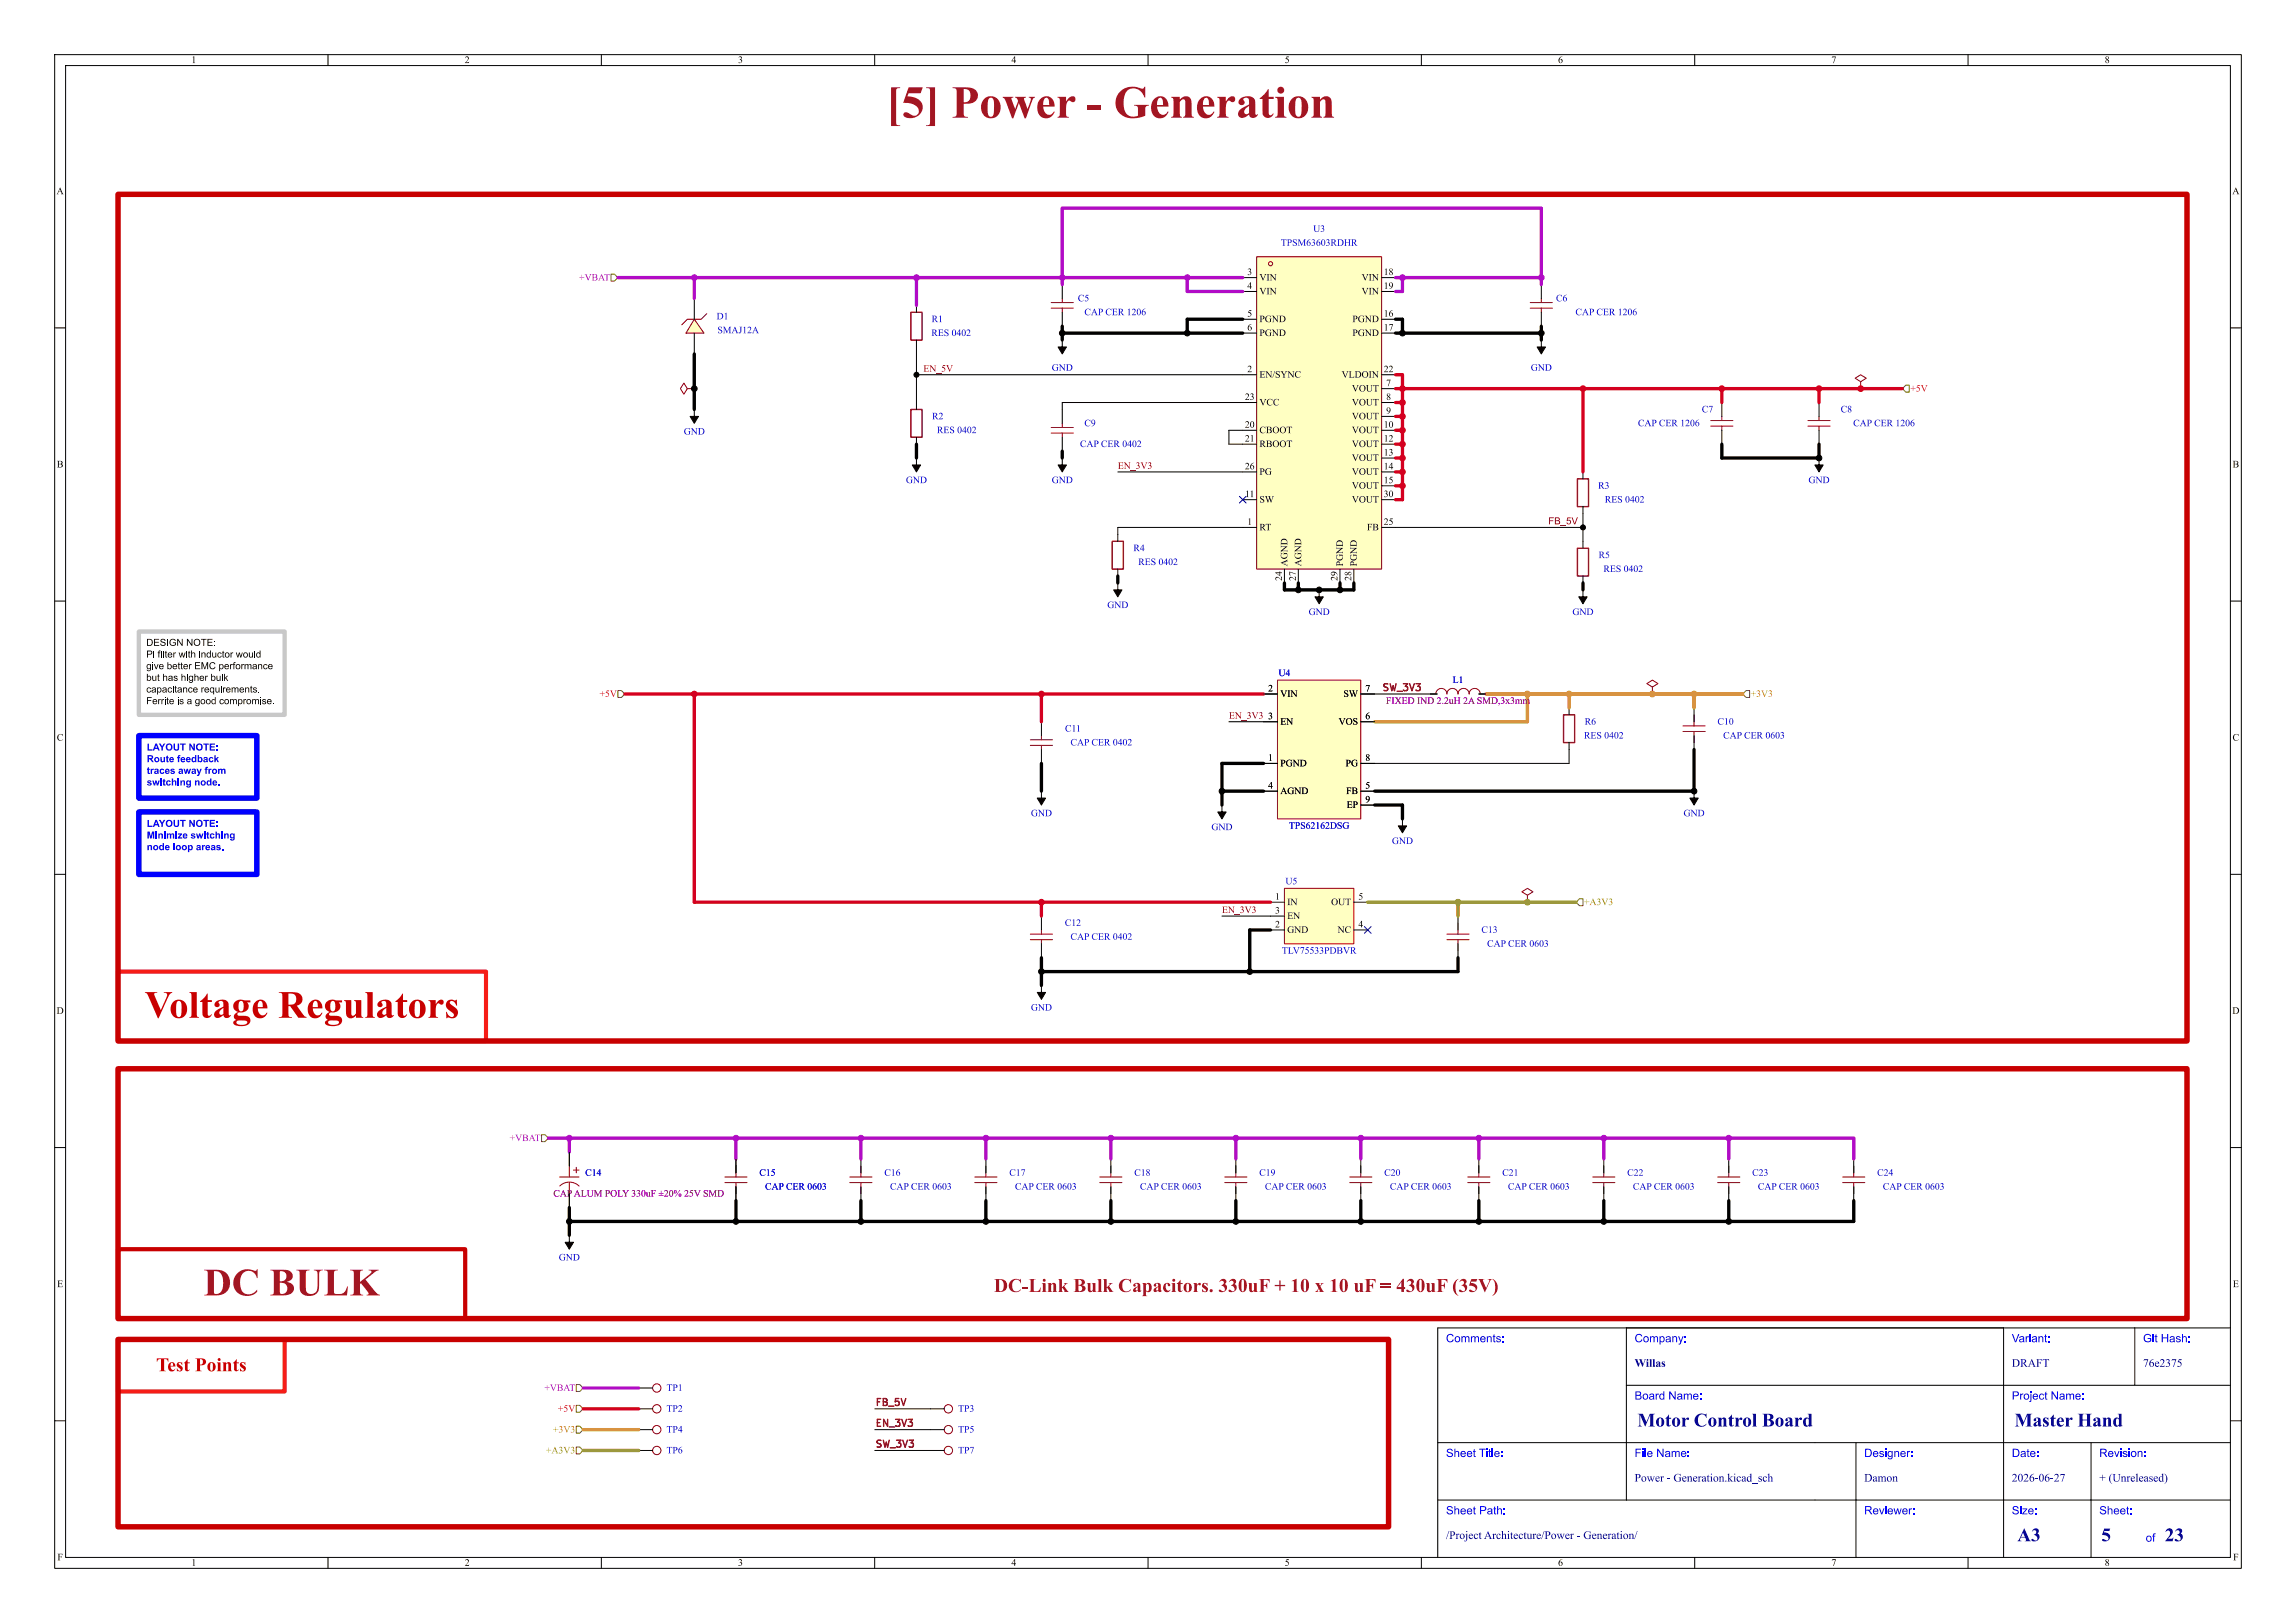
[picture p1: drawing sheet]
<svg xmlns="http://www.w3.org/2000/svg" width="420mm" height="297mm" viewBox="0 0 420 297" stroke-linecap="round" stroke-linejoin="round" font-family="sans-serif">
<defs><g id="words">
<text font-size="8.4" fill="#a21622" x="162.1" y="23.7">[5] Power- Generation</text>
<text font-size="7.1" fill="#c80000" x="26.5" y="188.1">VoltageRegulators</text>
<text font-size="7.1" fill="#a21622" x="37.2" y="238.9">DC BULK</text>
<text font-size="3.5" fill="#a21622" x="181.8" y="236.9">DC-Link BulkCapacitors.330uF+ 10x 10uF= 430uF(35V)</text>
<text font-size="3.5" fill="#c80000" x="28.6" y="251.8">TestPoints</text>
<g font-size="3.5" fill="#00007f">
<text x="299.5" y="261.9">Motor ControlBoard</text>
<text x="368.5" y="261.9">MasterHand</text>
<text x="369" y="282.9">A3</text>
<text x="384.4" y="282.9">5</text>
<text x="396" y="282.9">23</text>
</g>
<g font-size="2.1" fill="#00f">
<text x="264.5" y="246.2">Comments:</text>
<text x="299" y="246.2">Company:</text>
<text x="368" y="246.2">Variant:</text>
<text x="392" y="246.2">Git Hash:</text>
<text x="299" y="256.7">Board Name:</text>
<text x="368" y="256.7">Project Name:</text>
<text x="264.5" y="267.2">Sheet Title:</text>
<text x="299" y="267.2">File Name:</text>
<text x="341" y="267.2">Designer:</text>
<text x="368" y="267.2">Date:</text>
<text x="384" y="267.2">Revision:</text>
<text x="264.5" y="277.7">Sheet Path:</text>
<text x="341" y="277.7">Reviewer:</text>
<text x="368" y="277.7">Size:</text>
<text x="384" y="277.7">Sheet:</text>
<text x="392.5" y="282.7">of</text>
</g>
<g font-size="2.1" fill="#00007f">
<text x="299" y="250.7">Willas</text>
<text x="368" y="250.7">DRAFT</text>
<text x="392" y="250.7">76e2375</text>
<text x="299" y="271.7">Power- Generation.kicad_sch</text>
<text x="341" y="271.7">Damon</text>
<text x="368" y="271.7">2026-06-27</text>
<text x="384" y="271.7">+ (Unreleased)</text>
<text x="264.5" y="282.2">/ProjectArchitecture/Power- Generation/</text>
</g>
<g font-size="1.8">
<text x="35" y="12">1</text>
<text x="85" y="12">2</text>
<text x="135" y="12">3</text>
<text x="185" y="12">4</text>
<text x="235" y="12">5</text>
<text x="285" y="12">6</text>
<text x="335" y="12">7</text>
<text x="385" y="12">8</text>
<text x="10.3" y="36">A</text>
<text x="408.3" y="36">A</text>
<text x="228.2" y="50.5">3</text>
<text x="228.2" y="53.1">4</text>
<text x="230.4" y="51.8">VIN</text>
<text x="249.1" y="51.8">VIN</text>
<text x="253.1" y="50.5">18</text>
<text x="253.1" y="53.1">19</text>
<text x="228.2" y="58.2">5</text>
<text x="230.4" y="54.3">VIN</text>
<text x="230.4" y="59.4">PGND</text>
<text x="247.4" y="59.4">PGND</text>
<text x="249.1" y="54.3">VIN</text>
<text x="253.1" y="58.2">16</text>
<text x="228.2" y="60.7">6</text>
<text x="230.4" y="61.9">PGND</text>
<text x="247.4" y="61.9">PGND</text>
<text x="253.1" y="60.7">17</text>
<text x="228.2" y="68.3">2</text>
<text x="230.4" y="69.6">EN/SYNC</text>
<text x="245.4" y="69.6">VLDOIN</text>
<text x="253.1" y="68.3">22</text>
<text x="253.6" y="70.9">7</text>
<text x="227.7" y="73.4">23</text>
<text x="230.4" y="74.6">VCC</text>
<text x="247.3" y="72.1">VOUT</text>
<text x="247.3" y="74.6">VOUT</text>
<text x="247.3" y="77.2">VOUT</text>
<text x="253.6" y="73.4">8</text>
<text x="253.6" y="75.9">9</text>
<text x="227.7" y="78.5">20</text>
<text x="227.7" y="81">21</text>
<text x="230.4" y="79.7">CBOOT</text>
<text x="230.4" y="82.3">RBOOT</text>
<text x="247.3" y="79.7">VOUT</text>
<text x="247.3" y="82.3">VOUT</text>
<text x="253.1" y="78.5">10</text>
<text x="253.1" y="81">12</text>
<text x="253.1" y="83.6">13</text>
<text x="10.4" y="86">B</text>
<text x="227.7" y="86.1">26</text>
<text x="230.4" y="87.3">PG</text>
<text x="247.3" y="84.8">VOUT</text>
<text x="247.3" y="87.3">VOUT</text>
<text x="247.3" y="89.9">VOUT</text>
<text x="253.1" y="86.1">14</text>
<text x="253.1" y="88.6">15</text>
<text x="408.4" y="86">B</text>
<text x="227.7" y="91.2">11</text>
<text x="230.4" y="92.4">SW</text>
<text x="247.3" y="92.4">VOUT</text>
<text x="253.1" y="91.2">30</text>
<text x="228.2" y="96.3">1</text>
<text x="230.4" y="97.5">RT</text>
<text x="250" y="97.5">FB</text>
<text x="253.1" y="96.3">25</text>
<text x="234.7" y="106.3" transform="rotate(-90 234.7 106.3)">24</text>
<text x="235.9" y="103.6" transform="rotate(-90 235.9 103.6)">AGND</text>
<text x="237.2" y="106.3" transform="rotate(-90 237.2 106.3)">27</text>
<text x="238.5" y="103.6" transform="rotate(-90 238.5 103.6)">AGND</text>
<text x="244.9" y="106.3" transform="rotate(-90 244.9 106.3)">29</text>
<text x="246.1" y="103.6" transform="rotate(-90 246.1 103.6)">PGND</text>
<text x="247.4" y="106.3" transform="rotate(-90 247.4 106.3)">28</text>
<text x="248.6" y="103.6" transform="rotate(-90 248.6 103.6)">PGND</text>
<text x="26.8" y="121">Pi filter with inductor would</text>
<text x="26.8" y="123.2">give better EMC performance</text>
<text x="26.8" y="125.3">but has higher bulk</text>
<text x="26.8" y="127.4">capacitance requirements.</text>
<text x="26.8" y="129.6">Ferrite is a good compromise.</text>
<text x="232" y="126.7">2</text>
<text x="232" y="131.8">3</text>
<text x="234.2" y="128">VIN</text>
<text x="245.7" y="128">SW</text>
<text x="249.7" y="126.7">7</text>
<text x="249.7" y="131.8">6</text>
<text x="10.4" y="136">C</text>
<text x="234.2" y="133.1">EN</text>
<text x="244.9" y="133.1">VOS</text>
<text x="408.4" y="136">C</text>
<text x="232" y="139.4">1</text>
<text x="234.2" y="140.7">PGND</text>
<text x="246.1" y="140.7">PG</text>
<text x="249.7" y="139.4">8</text>
<text x="232" y="144.5">4</text>
<text x="234.2" y="145.8">AGND</text>
<text x="246.2" y="145.8">FB</text>
<text x="246.3" y="148.3">EP</text>
<text x="249.7" y="144.5">5</text>
<text x="249.7" y="147.1">9</text>
<text x="233.2" y="164.8">1</text>
<text x="233.2" y="167.4">3</text>
<text x="235.5" y="166.1">IN</text>
<text x="243.5" y="166.1">OUT</text>
<text x="248.5" y="164.8">5</text>
<text x="233.2" y="169.9">2</text>
<text x="235.5" y="168.6">EN</text>
<text x="235.5" y="171.2">GND</text>
<text x="244.7" y="171.2">NC</text>
<text x="248.5" y="169.9">4</text>
<text x="10.3" y="186">D</text>
<text x="408.3" y="186">D</text>
<text x="10.4" y="236">E</text>
<text x="408.4" y="236">E</text>
<text x="10.5" y="286">F</text>
<text x="35" y="287">1</text>
<text x="85" y="287">2</text>
<text x="135" y="287">3</text>
<text x="185" y="287">4</text>
<text x="235" y="287">5</text>
<text x="285" y="287">6</text>
<text x="335" y="287">7</text>
<text x="385" y="287">8</text>
<text x="408.5" y="286">F</text>
</g>
<g font-size="1.8" fill="#0000c2">
<text x="234.3" y="45.4">TPSM63603RDHR</text>
<text x="240.2" y="42.9">U3</text>
<text x="131.1" y="58.9">D1</text>
<text x="170.4" y="59.4">R1</text>
<text x="197.2" y="55.6">C5</text>
<text x="198.4" y="58.1">CAPCER1206</text>
<text x="284.6" y="55.6">C6</text>
<text x="288.2" y="58.1">CAPCER1206</text>
<text x="131.2" y="61.4">SMAJ12A</text>
<text x="170.4" y="61.9">RES0402</text>
<text x="192.4" y="68.3">GND</text>
<text x="280" y="68.3">GND</text>
<text x="170.5" y="77.2">R2</text>
<text x="311.3" y="75.9">C7</text>
<text x="336.7" y="75.9">C8</text>
<text x="125.1" y="80">GND</text>
<text x="171.4" y="79.7">RES0402</text>
<text x="197.6" y="82.3">CAPCER0402</text>
<text x="198.4" y="78.5">C9</text>
<text x="299.6" y="78.5">CAPCER1206</text>
<text x="339" y="78.5">CAPCER1206</text>
<text x="165.7" y="88.9">GND</text>
<text x="192.4" y="88.9">GND</text>
<text x="292.3" y="89.9">R3</text>
<text x="330.8" y="88.9">GND</text>
<text x="293.6" y="92.4">RES0402</text>
<text x="207.3" y="101.3">R4</text>
<text x="208.2" y="103.9">RES0402</text>
<text x="292.4" y="102.6">R5</text>
<text x="293.3" y="105.1">RES0402</text>
<text x="202.5" y="111.7">GND</text>
<text x="239.4" y="113">GND</text>
<text x="287.6" y="113">GND</text>
<text x="233.9" y="124.2">U4</text>
<text x="265.7" y="125.4">L1</text>
<text x="194.8" y="134.3">C11</text>
<text x="195.8" y="136.9">CAPCER0402</text>
<text x="289.7" y="135.6">RES0402</text>
<text x="289.9" y="133.1">R6</text>
<text x="314.2" y="133.1">C10</text>
<text x="315.2" y="135.6">CAPCER0603</text>
<text x="188.6" y="149.8">GND</text>
<text x="308" y="149.8">GND</text>
<text x="221.6" y="152.4">GND</text>
<text x="235.8" y="152.1">TPS62162DSG</text>
<text x="254.6" y="154.9">GND</text>
<text x="235.1" y="162.3">U5</text>
<text x="194.8" y="169.9">C12</text>
<text x="195.8" y="172.4">CAPCER0402</text>
<text x="271" y="171.2">C13</text>
<text x="272" y="173.7">CAPCER0603</text>
<text x="234.5" y="175">TLV75533PDBVR</text>
<text x="188.6" y="185.4">GND</text>
<text x="107.1" y="215.6">C14</text>
<text x="138.9" y="215.6">C15</text>
<text x="161.8" y="215.6">C16</text>
<text x="184.6" y="215.6">C17</text>
<text x="207.5" y="215.6">C18</text>
<text x="230.3" y="215.6">C19</text>
<text x="253.2" y="215.6">C20</text>
<text x="274.8" y="215.6">C21</text>
<text x="297.7" y="215.6">C22</text>
<text x="320.5" y="215.6">C23</text>
<text x="343.4" y="215.6">C24</text>
<text x="139.9" y="218.2">CAPCER0603</text>
<text x="162.8" y="218.2">CAPCER0603</text>
<text x="185.7" y="218.2">CAPCER0603</text>
<text x="208.5" y="218.2">CAPCER0603</text>
<text x="231.4" y="218.2">CAPCER0603</text>
<text x="254.2" y="218.2">CAPCER0603</text>
<text x="275.8" y="218.2">CAPCER0603</text>
<text x="298.7" y="218.2">CAPCER0603</text>
<text x="321.6" y="218.2">CAPCER0603</text>
<text x="344.4" y="218.2">CAPCER0603</text>
<text x="102.2" y="231.1">GND</text>
<text x="121.9" y="255">TP1</text>
<text x="121.9" y="258.8">TP2</text>
<text x="121.9" y="262.6">TP4</text>
<text x="175.3" y="262.6">TP5</text>
<text x="175.3" y="258.8">TP3</text>
<text x="121.9" y="266.4">TP6</text>
<text x="175.3" y="266.4">TP7</text>
</g>
<g font-size="1.8" fill="#b10bc6">
<text x="105.9" y="51.8">+VBAT</text>
<text x="93.2" y="209.3">+VBAT</text>
<text x="99.6" y="255">+VBAT</text>
</g>
<g font-size="1.8" fill="#840000">
<text x="168.9" y="68.2">EN_5V</text>
<text x="204.5" y="86">EN_3V3</text>
<text x="283.2" y="96.2">FB_5V</text>
<text x="224.8" y="131.7">EN_3V3</text>
<text x="252.7" y="126.6">SW_3V3</text>
<text x="223.5" y="167.3">EN_3V3</text>
<text x="160" y="257.4">FB_5V</text>
<text x="160" y="261.2">EN_3V3</text>
<text x="160" y="265">SW_3V3</text>
</g>
<g font-size="1.8" fill="#d40020">
<text x="349.4" y="72.1">+5V</text>
<text x="109.7" y="128">+5V</text>
<text x="102" y="258.8">+5V</text>
</g>
<g font-size="1.8" fill="#840084">
<text x="253.5" y="129.3">FIXED IND 2.2uH2A SMD,3x3mm</text>
<text x="125.2" y="219.4">25V</text>
</g>
<g font-size="1.8" fill="#dc8e00">
<text x="320.2" y="128">+3V3</text>
<text x="101.2" y="262.6">+3V3</text>
</g>
<g font-size="1.8" fill="#00f">
<text x="26.9" y="142.3">traces away from</text>
<text x="26.9" y="144.5">switching node.</text>
<text x="26.9" y="154.2">Minimize switching</text>
<text x="26.9" y="156.3">node loop areas.</text>
</g>
<g font-size="1.8" fill="#a29b00">
<text x="289.8" y="166.1">+A3V3</text>
<text x="99.9" y="266.4">+A3V3</text>
</g>
</g></defs>
<g fill="none" stroke="#000" stroke-width=".18">
<path d="M10 10h400v277h-400zM12 12h396v273h-396zM60 10v2M110 10v2M160 10v2M210 10v2M260 10v2M310 10v2M360 10v2M10 60h2M408 60h2M10 110h2"/>
<path d="M408 110h2M10 160h2M408 160h2M10 210h2M408 210h2M297.5 253.5h110.5M297.5 243v31.5M366.5 243v42M390.5 243v10.5M408 243h-145v42M10 260h2M263 274.5h145"/>
<path d="M263 264h145M339.5 264v21M382.5 264v21M408 260h2M60 285v2M110 285v2M160 285v2M210 285v2M260 285v2M310 285v2M360 285v2"/>
</g>
<path d="M190.5 180.3v1.3h.8l-.8 1.3-.8-1.3h.8z" fill="#060000"/>
<path d="M190.5 180.3v1.3h.8l-.8 1.3-.8-1.3h.8" fill="none" stroke="#060000" stroke-width=".18"/>
<path d="M256.5 149.9v1.2h.8l-.8 1.3-.7-1.3h.7z" fill="#060000"/>
<path d="M256.5 149.9v1.2h.8l-.8 1.3-.7-1.3h.7" fill="none" stroke="#060000" stroke-width=".18"/>
<path d="M279.4 163.8l1-.6-1-.6-1 .6 1 .6v1.3" fill="none" stroke="#840000" stroke-width=".18"/>
<path d="M279.4 165.1h.1" fill="none" stroke="#000" stroke-width=".18"/>
<path d="M233.7 124.5h15.2v25.4h-15.2z" fill="#ffffc2"/>
<path d="M233.7 124.5h15.2v25.4h-15.2z" fill="none" stroke="#840000" stroke-width=".18"/>
<path d="M231.1 127h2.6M231.1 132.1h2.6M231.1 139.7h2.6M248.9 127h2.6M248.9 132.1h2.6M248.9 139.7h2.6M231.1 144.8h2.6M248.9 144.8h2.6M248.9 147.3h2.6" fill="none" stroke="#000" stroke-width=".18"/>
<path d="M234.9 162.6h12.7v10.1h-12.7z" fill="#ffffc2"/>
<path d="M234.9 162.6h12.7v10.1h-12.7zM264.7 172h4M264.7 170.9h4M266.7 168.9v2M266.7 172v2" fill="none" stroke="#840000" stroke-width=".18"/>
<path d="M232.4 165.1h2.5M232.4 167.6h2.5M232.4 170.2h2.5M247.6 165.1h2.6M247.6 170.2h2.6M266.7 167.6v2.6M266.7 172.7v2.6" fill="none" stroke="#000" stroke-width=".18"/>
<path d="M241.3 108v1.2h.8l-.8 1.3-.8-1.3h.8z" fill="#060000"/>
<path d="M241.3 108v1.2h.8l-.8 1.3-.8-1.3h.8" fill="none" stroke="#060000" stroke-width=".18"/>
<path d="M125.7 71.1l-.6-1-.6 1 .6 1 .6-1h1.3" fill="none" stroke="#840000" stroke-width=".18"/>
<path d="M127 71.1h.1" fill="none" stroke="#000" stroke-width=".18"/>
<path d="M127 74.9v1.3h.8l-.8 1.3-.8-1.3h.8z" fill="#060000"/>
<path d="M127 74.9v1.3h.8l-.8 1.3-.8-1.3h.8" fill="none" stroke="#060000" stroke-width=".18"/>
<path d="M127 58.4l1.8 2.6h-3.3z" fill="#ffffc2"/>
<path d="M127 58.4l1.8 2.6h-3.3zM129.3 57.4l-1 1h-2.6l-1 1" fill="none" stroke="#840000" stroke-width=".18"/>
<path d="M127 54.6v3.8M127 61v3.8" fill="none" stroke="#000" stroke-width=".18"/>
<path d="M190.5 144.8v1.3h.8l-.8 1.2-.8-1.2h.8z" fill="#060000"/>
<path d="M190.5 144.8v1.3h.8l-.8 1.2-.8-1.2h.8" fill="none" stroke="#060000" stroke-width=".18"/>
<path d="M340.4 69.9l1-.7-1-.6-1.1 .6 1.1 .7v1.2M262.6 127a1.02 1.02 0 0 1 1.1-1 1.02 1.02 0 0 1 1 1 1.01 1.01 0 0 1 1-1 1.01 1.01 0 0 1 1 1 1.01 1.01 0 0 1 1-1 1.01 1.01 0 0 1 1 1M268.7 127a1.02 1.02 0 0 1 1.1-1 1.02 1.02 0 0 1 1 1" fill="none" stroke="#840000" stroke-width=".18"/>
<path d="M167.6 73.7v1.2M340.4 71.1h.1M167.6 80v1.3M261.6 127h1.3M270.5 127h1.3" fill="none" stroke="#000" stroke-width=".18"/>
<path d="M166.6 74.9h2.1v5.1h-2.1z" fill="none" stroke="#840000" stroke-width=".25"/>
<path d="M167.6 83.8v1.3h.8l-.8 1.3-.7-1.3h.7z" fill="#060000"/>
<path d="M167.6 83.8v1.3h.8l-.8 1.3-.7-1.3h.7" fill="none" stroke="#060000" stroke-width=".18"/>
<path d="M192.3 79.3h4M192.3 78.2h4M194.3 77.5v.7M194.3 79.2v.8" fill="none" stroke="#840000" stroke-width=".18"/>
<path d="M194.3 74.9v2.6M194.3 80v2.6" fill="none" stroke="#000" stroke-width=".18"/>
<path d="M194.3 62.2v1.3h.8l-.8 1.3-.8-1.3h.8z" fill="#060000"/>
<path d="M194.3 62.2v1.3h.8l-.8 1.3-.8-1.3h.8" fill="none" stroke="#060000" stroke-width=".18"/>
<path d="M194.3 83.8v1.3h.8l-.8 1.3-.8-1.3h.8z" fill="#060000"/>
<path d="M194.3 83.8v1.3h.8l-.8 1.3-.8-1.3h.8" fill="none" stroke="#060000" stroke-width=".18"/>
<path d="M166.6 57.2h2.1v5h-2.1zM286 130.8h2v5.1h-2z" fill="none" stroke="#840000" stroke-width=".25"/>
<path d="M167.6 55.9v1.3M194.3 52.1v2.5M194.3 57.2v2.5M167.6 62.2v1.3M332.7 73.7v2.5M332.7 78.7v2.6M287 129.5v1.3M287 135.9v1.3M190.5 167.6v2.6M190.5 172.7v2.6M316.2 212.1v2.5M316.2 217.2v2.5" fill="none" stroke="#000" stroke-width=".18"/>
<g fill="none" stroke="#840000" stroke-width=".18">
<path d="M192.3 56.4h4M192.3 55.4h4M194.3 54.6v.8M194.3 56.4v.8M330.7 78h4.1M330.7 77h4.1M332.7 76.2v.8M332.7 78v.7M188.5 172h4M188.5 170.9h4M190.5 170.2v.7M190.5 172v.7"/>
<path d="M314.2 215.4h4.1M314.2 216.4h4.1M316.2 213.4v2M316.2 216.4v2"/>
</g>
<path d="M309.9 144.8v1.3h.7l-.7 1.2-.8-1.2h.8z" fill="#060000"/>
<path d="M309.9 144.8v1.3h.7l-.7 1.2-.8-1.2h.8" fill="none" stroke="#060000" stroke-width=".18"/>
<path d="M302.3 125.7l1-.6-1-.6-1.1 .6 1.1 .6v1.3M307.8 133.9h4.1M307.8 132.8h4.1M309.9 130.8v2M309.9 133.9v2" fill="none" stroke="#840000" stroke-width=".18"/>
<path d="M289.6 99.1v1.2M289.6 105.4v1.3M302.3 127h.1M309.9 129.5v2.6M309.9 134.6v2.6" fill="none" stroke="#000" stroke-width=".18"/>
<path d="M288.5 100.3h2.1v5.1h-2.1z" fill="none" stroke="#840000" stroke-width=".25"/>
<path d="M289.6 108v1.2h.7l-.7 1.3-.8-1.3h.8z" fill="#060000"/>
<path d="M289.6 108v1.2h.7l-.7 1.3-.8-1.3h.8" fill="none" stroke="#060000" stroke-width=".18"/>
<g fill="none" stroke="#840000" stroke-width=".18">
<path d="M201.2 215.4h4M201.2 216.4h4M203.2 213.4v2M203.2 216.4v2M224 215.4h4.1M224 216.4h4.1M226.1 213.4v2M226.1 216.4v2M246.9 215.4h4M246.9 216.4h4M248.9 213.4v2M248.9 216.4v2"/>
<path d="M291.3 215.4h4.1M291.3 216.4h4.1M293.4 213.4v2M293.4 216.4v2"/>
</g>
<path d="M203.2 212.1v2.5M203.2 217.2v2.5M226.1 212.1v2.5M226.1 217.2v2.5M248.9 212.1v2.5M248.9 217.2v2.5M293.4 212.1v2.5M293.4 217.2v2.5" fill="none" stroke="#000" stroke-width=".18"/>
<path d="M223.5 147.3v1.3h.8l-.8 1.3-.7-1.3h.7z" fill="#060000"/>
<path d="M223.5 147.3v1.3h.8l-.8 1.3-.7-1.3h.7" fill="none" stroke="#060000" stroke-width=".18"/>
<path d="M268.5 215.4h4M268.5 216.4h4M270.5 213.4v2M270.5 216.4v2" fill="none" stroke="#840000" stroke-width=".18"/>
<path d="M270.5 212.1v2.5M270.5 217.2v2.5" fill="none" stroke="#000" stroke-width=".18"/>
<path d="M204.5 106.7v1.3h.7l-.7 1.2-.8-1.2h.8z" fill="#060000"/>
<path d="M204.5 106.7v1.3h.7l-.7 1.2-.8-1.2h.8" fill="none" stroke="#060000" stroke-width=".18"/>
<path d="M203.5 99.1h2v5h-2z" fill="none" stroke="#840000" stroke-width=".25"/>
<path d="M204.5 97.8v1.3M204.5 104.1v1.3" fill="none" stroke="#000" stroke-width=".18"/>
<path d="M229.9 47h22.8v57.1h-22.8z" fill="#ffffc2"/>
<g fill="none" stroke="#840000" stroke-width=".18">
<path d="M229.9 47h22.8v57.1h-22.8zM312.9 78h4.1M312.9 77h4.1M315 76.2v.8M315 78v.7"/>
<circle cx="232.4" cy="48.3" r=".38"/>
</g>
<g fill="none" stroke="#000" stroke-width=".18">
<path d="M227.3 50.8h2.6M227.3 53.3h2.6M227.3 58.4h2.6M227.3 61h2.6M227.3 68.6h2.6M252.7 71.1h2.6M252.7 73.7h2.6M252.7 76.2h2.6M315 73.7v2.5M315 78.7v2.6M227.3 96.5h2.6M289.6 86.4v1.2"/>
<path d="M289.6 92.7v1.3"/>
</g>
<path d="M288.5 87.6h2.1v5.1h-2.1z" fill="none" stroke="#840000" stroke-width=".25"/>
<path d="M332.7 83.8v1.3h.8l-.8 1.3-.7-1.3h.7z" fill="#060000"/>
<path d="M332.7 83.8v1.3h.8l-.8 1.3-.7-1.3h.7" fill="none" stroke="#060000" stroke-width=".18"/>
<path d="M281.9 62.2v1.3h.8l-.8 1.3-.7-1.3h.7z" fill="#060000"/>
<path d="M281.9 62.2v1.3h.8l-.8 1.3-.7-1.3h.7" fill="none" stroke="#060000" stroke-width=".18"/>
<g fill="none" stroke="#840000" stroke-width=".18">
<path d="M279.9 56.4h4.1M279.9 55.4h4.1M281.9 54.6v.8M281.9 56.4v.8M102.4 215.4h3.5M102.4 217a2.54 2.54 0 0 1 3.5 0M104.1 213.4v2M104.1 216.4v2M104.9 214.1h1M105.4 213.6v1M155.5 215.4h4M155.5 216.4h4"/>
<path d="M157.5 213.4v2M157.5 216.4v2M178.3 215.4h4.1M178.3 216.4h4.1M180.3 213.4v2M180.3 216.4v2"/>
<circle cx="120.1" cy="254" r=".76"/>
<circle cx="120.1" cy="257.8" r=".76"/>
<circle cx="173.5" cy="261.6" r=".76"/>
</g>
<path d="M281.9 52.1v2.5M281.9 57.2v2.5M104.1 210.8v2.6M104.1 218.4v2.6M157.5 212.1v2.5M157.5 217.2v2.5M180.3 212.1v2.5M180.3 217.2v2.5M116.8 254h2.6M116.8 257.8h2.6M170.2 261.6h2.5" fill="none" stroke="#000" stroke-width=".18"/>
<g fill="#840084">
<path d="M101.5 217.9l.8-.1v.4a.47 .47 0 0 0-.7-.3 .47 .47 0 0 0-.1 .7l.3 .3 .5-.2a.58 .58 0 0 1-.9 .1 .58 .58 0 0 1 .1-.9z"/>
<path d="M103 217.8l.7 1.2h-.5l.1-.1-.1-.3h-.4l-.1 .3 .1 .1h-.4l.3-.5h.5l-.2-.5-.3 .5z"/>
<path d="M103.7 217.8h.4a.35 .35 0 0 1 .5 .4 .35 .35 0 0 1-.5 .2v.5l.1 .1h-.5l.2-.1v-1h.2v.5a.26 .26 0 0 0 .3-.3 .26 .26 0 0 0-.3-.2z"/>
<path d="M105.6 217.8l.6 1.2h-.4l.1-.1-.1-.3h-.5l-.1 .3 .1 .1h-.3l.3-.5h.4l-.2-.5-.2 .5z"/>
<path d="M106.3 217.8h.5l-.2 .1v.9a.4 .4 0 0 0 .7-.2l-.1 .4h-.9l.1-.2v-.9z"/>
<path d="M107.3 217.8h.5l-.1 .1v.6a.35 .35 0 0 0 .3 .4 .35 .35 0 0 0 .3-.4v-.6l-.1-.1h.4l-.2 .1v.6a.46 .46 0 0 1-.5 .5 .46 .46 0 0 1-.4-.5v-.6z"/>
<path d="M108.6 217.8h.4l.4 .9 .4-.9h.4l-.2 .2v.8l.2 .2h-.5l.1-.1v-.9l-.4 1-.5-1v.8l.1 .2h-.4l.2-.2v-.9z"/>
<path d="M110.7 217.8h.4a.35 .35 0 0 1 .5 .4 .35 .35 0 0 1-.6 .2v.5l.2 .1h-.5l.1-.1v-1h.2v.5a.26 .26 0 0 0 .4-.3 .26 .26 0 0 0-.4-.2z"/>
<path d="M111.9 217.9a.59 .59 0 0 1 .9 .2 .59 .59 0 0 1-.4 .8 .59 .59 0 0 1-.7-.5h.2a.42 .42 0 0 0 .4 .5 .42 .42 0 0 0 .3-.6 .39 .39 0 0 0-.4-.5 .39 .39 0 0 0-.3 .6h-.2z"/>
<path d="M112.9 217.8h.6l-.2 .1v.9a.4 .4 0 0 0 .7-.2l-.1 .4h-1l.2-.2v-.9z"/>
<path d="M113.8 217.8h.5l-.1 .1 .3 .5 .3-.4-.1-.2h.4l-.6 .7v.4l.2 .1h-.5l.2-.1v-.4z"/>
<path d="M115.7 217.8l.4 .1v.2l-.1 .2a.37 .37 0 0 1 .1 .5 .37 .37 0 0 1-.5 0 .29 .29 0 0 0 .5 0 .29 .29 0 0 0-.4-.4v-.1a.23 .23 0 0 0 .3-.1 .23 .23 0 0 0-.1-.3 .23 .23 0 0 0-.3 .1z"/>
<path d="M116.6 217.8l.4 .1v.2l-.1 .2a.37 .37 0 0 1 .1 .5 .37 .37 0 0 1-.5 0 .29 .29 0 0 0 .5 0 .29 .29 0 0 0-.4-.4v-.1a.23 .23 0 0 0 .3-.1 .23 .23 0 0 0-.1-.3 .23 .23 0 0 0-.3 .1z"/>
<path d="M117.5 217.9v-.1a.6 .6 0 0 1 .6 .5 .6 .6 0 0 1-.3 .7h-.2l-.2-.2-.1-.4h.2a.3 .3 0 0 0 0 .4 .3 .3 0 0 0 .3 .1l.1-.7-.2-.4a.36 .36 0 0 0-.2 .6h-.2z"/>
<path d="M118.1 218.2h.3v.6l.1 .1 .2-.1v-.5l-.1-.1h.3v.6l.1 .1-.3 .1v-.2l-.3 .2-.1-.7z"/>
<path d="M119.1 217.8h.8v.2l-.1-.1h-.4v.4h.3l.1-.1v.4l-.1-.2h-.3v.5l.2 .1h-.5l.1-.2v-.9z"/>
<path d="M120.5 218.3h.4l.1-.4v.4h.4l-.4 .1v.4h.4h-.9h.4v-.4z"/>
<path d="M121.6 217.9a.39 .39 0 0 1 .6 .1 .39 .39 0 0 1-.3 .6l-.2 .2 .5-.1v.3l-.7-.1a.74 .74 0 0 0 .5-.9l-.3-.1-.2 .2z"/>
<path d="M122.5 217.9l.1-.1a.6 .6 0 0 1 .6 .5 .6 .6 0 0 1-.3 .7h-.3l-.1-.2-.1-.4h.2a.3 .3 0 0 0-.1 .4 .3 .3 0 0 0 .4 .1l.1-.7-.2-.4a.36 .36 0 0 0-.2 .6h-.2z"/>
<path d="M124.3 217.8l-.8 1.2z"/>
<path d="M124.2 218.5a.28 .28 0 0 1 .4 0 .28 .28 0 0 1-.1 .4 .28 .28 0 0 1-.4-.2l.3 .2v-.4l-.3 .2z"/>
<path d="M123.4 217.8a.28 .28 0 0 1 .4 .1 .28 .28 0 0 1-.2 .4 .28 .28 0 0 1-.3-.2l.3 .2v-.4l-.3 .2z"/>
<path d="M128.8 217.9l.6-.1v.4a.25 .25 0 0 0-.2-.4 .25 .25 0 0 0-.3 .4h.1a.41 .41 0 0 1 .5 .3 .41 .41 0 0 1-.2 .5h-.6l.1-.4a.27 .27 0 0 0 .2 .4 .27 .27 0 0 0 .2-.4l-.4-.4z"/>
<path d="M129.6 217.8h.4l.4 .9 .4-.9h.3l-.1 .2v.8l.1 .2h-.5l.2-.1v-.9l-.4 1-.5-1v.8l.1 .2h-.4l.2-.2v-.9z"/>
<path d="M131.2 217.8h.5a.6 .6 0 0 1 .7 .6 .6 .6 0 0 1-.7 .6h-.5l.2-.2v-.9h.1v1a.55 .55 0 0 0 .7-.6 .55 .55 0 0 0-.8-.4z"/>
</g>
<g fill="none" stroke="#840000" stroke-width=".18">
<path d="M188.5 136.4h4M188.5 135.4h4M190.5 134.6v.8M190.5 136.4v.8M132.6 215.4h4M132.6 216.4h4M134.6 213.4v2M134.6 216.4v2M337.1 215.4h4M337.1 216.4h4M339.1 213.4v2M339.1 216.4v2"/>
<circle cx="120.1" cy="261.6" r=".76"/>
<circle cx="120.1" cy="265.4" r=".76"/>
<circle cx="173.5" cy="265.4" r=".76"/>
</g>
<path d="M190.5 132.1v2.5M190.5 137.2v2.5M134.6 212.1v2.5M134.6 217.2v2.5M339.1 212.1v2.5M339.1 217.2v2.5M116.8 265.4h2.6M116.8 261.6h2.6M170.2 265.4h2.5" fill="none" stroke="#000" stroke-width=".18"/>
<path d="M104.1 226.1v1.2h.8l-.8 1.3-.7-1.3h.7z" fill="#060000"/>
<path d="M104.1 226.1v1.2h.8l-.8 1.3-.7-1.3h.7" fill="none" stroke="#060000" stroke-width=".18"/>
<circle cx="173.5" cy="257.8" r=".76" fill="none" stroke="#840000" stroke-width=".18"/>
<g fill="none" stroke="#000" stroke-width=".18">
<path d="M167.6 63.5v10.2M167.6 68.6h59.7M227.3 73.7h-33v1.2M227.3 78.7h-2.5v2.6h2.5M204.5 86.4h22.8M227.3 96.5h-22.8v1.3M255.3 96.5h34.3M289.6 94v5.1M224.8 132.1h6.3M251.5 127h10.1M287 137.2v2.5h-35.5M223.5 167.6h8.9"/>
<path d="M160 257.8h12.7M160 261.6h10.2M160 265.4h10.2"/>
</g>
<path d="M111.8 50.2h.6l.6 .6-.6 .6h-.6zM348.6 70.5h.6v1.3h-.6l-.6-.7zM113 126.4h.7l.6 .6-.6 .6h-.7zM319.4 126.4h.6v1.2h-.6l-.6-.6zM288.9 164.5h.7v1.2h-.7l-.6-.6zM99.1 207.6h.6l.6 .7-.6 .6h-.6zM105.4 257.2h.6l.7 .6-.7 .6h-.6zM105.4 253.4h.6l.7 .6-.7 .6h-.6zM105.4 264.8h.6l.7 .6-.7 .7h-.6zM105.4 261h.6l.7 .6-.7 .7h-.6z" fill="none" stroke="#725600" stroke-width=".18"/>
<g fill="none" stroke="#000" stroke-width=".61">
<path d="M194.3 59.7v2.5M227.3 58.4h-10.1v2.6M255.3 58.4h1.2v2.6M281.9 59.7v2.5M127 64.8v10.1M194.3 61h33M255.3 61h26.6M167.6 81.3v2.5M194.3 82.6v1.2M315 81.3v2.5h17.7v-2.5M204.5 105.4v1.3M234.9 106.7v1.3h12.7v-1.3"/>
<path d="M237.5 106.7v1.3M245.1 106.7v1.3M289.6 106.7v1.3M190.5 139.7v5.1M231.1 139.7h-7.6v7.6M309.9 137.2v7.6h-58.4M223.5 144.8h7.6M251.5 147.3h5v2.6M190.5 175.3v5M232.4 170.2h-3.8v7.6M266.7 175.3v2.5h-76.2M134.6 219.7v3.8"/>
<path d="M157.5 219.7v3.8M180.3 219.7v3.8M203.2 219.7v3.8M226.1 219.7v3.8M248.9 219.7v3.8M270.5 219.7v3.8M293.4 219.7v3.8M316.2 219.7v3.8M339.1 219.7v3.8h-235M104.1 221v5.1"/>
</g>
<g fill="none" stroke="#b10bc6" stroke-width=".61">
<path d="M113 50.8h114.3M127 50.8v3.8M167.6 50.8v5.1M194.3 52.1v-14h87.6v14M217.2 50.8v2.5h10.1M255.3 50.8h26.6M256.5 50.8v2.5h-1.2M100.3 208.3h238.8v3.8M104.1 208.3v2.5M134.6 208.3v3.8M157.5 208.3v3.8M180.3 208.3v3.8"/>
<path d="M203.2 208.3v3.8M226.1 208.3v3.8M248.9 208.3v3.8M270.5 208.3v3.8M293.4 208.3v3.8M316.2 208.3v3.8M106.7 254h10.1"/>
</g>
<path d="M271.8 127h47M279.4 127v5.1h-27.9M287 127v2.5M309.9 127v2.5M106.7 261.6h10.1" fill="none" stroke="#dc8e00" stroke-width=".61"/>
<g fill="none" stroke="#d40020" stroke-width=".61">
<path d="M255.3 68.6h1.2v22.8h-1.2M255.3 71.1h92.7M255.3 73.7h1.2M255.3 76.2h1.2M255.3 78.7h1.2M289.6 71.1v15.3M315 71.1v2.6M332.7 71.1v2.6M255.3 86.4h1.2M255.3 88.9h1.2M255.3 81.3h1.2M255.3 83.8h1.2"/>
<path d="M114.3 127h116.8M127 127v38.1h105.4M190.5 127v5.1M190.5 165.1v2.5M106.7 257.8h10.1"/>
</g>
<path d="M250.2 165.1h38.1M266.7 165.1v2.5M106.7 265.4h10.1" fill="none" stroke="#a29b00" stroke-width=".61"/>
<path d="M226.7 90.8l1.2 1.2M227.9 90.8l-1.2 1.2M249.6 169.6l1.2 1.2M250.8 169.6l-1.2 1.2" fill="none" stroke="#000084" stroke-width=".18"/>
<path d="M25.4 115.6h26.7v15.2h-26.7z" fill="none" stroke="#c8c8c8" stroke-width=".8"/>
<g fill="#000">
<path d="M26.9 116.9h.4a.64 .64 0 0 1 .6 .6 .64 .64 0 0 1-.6 .7h-.4v-.2h.4a.49 .49 0 0 0 .5-.4 .49 .49 0 0 0-.5-.5h-.2v.9h-.2zM26.9 119.1h.5a.39 .39 0 0 1 .5 .3 .39 .39 0 0 1-.5 .4h-.3v.5h-.2v-.6l.6-.1 .2-.2-.2-.2h-.4v.5h-.2zM28.1 119.1h.1v.1h-.1zM28.2 116.9h.9v.2h-.8v.4h.7v.1h-.7v.4h.8v.2h-.9zM29.4 117l.6-.1 .3 .3-.2 .1a.27 .27 0 0 0-.3-.3 .27 .27 0 0 0-.2 .4h.2a.43 .43 0 0 1 .5 .6 .43 .43 0 0 1-.7 .2l-.3-.3 .2-.1a.31 .31 0 0 0 .3 .3 .31 .31 0 0 0 .3-.4l-.7-.2zM29.4 119.1h.2v.1h-.2zM30.6 116.9h.1v1.3h-.1zM31.2 117.1l.6-.2 .3 .2 .1 .2h-.2a.49 .49 0 0 0-.7-.1 .49 .49 0 0 0-.1 .7 .49 .49 0 0 0 .7 .1l.1-.3h-.4v-.2h.6v.5a.69 .69 0 0 1-1 .1 .69 .69 0 0 1 0-1zM32.4 116.9h.2l.7 1v-1h.1v1.3h-.2l-.6-1v1h-.2zM34.1 119.1h.1v.1h-.1zM34.2 116.9h.2l.6 1v-1h.2v1.3h-.2l-.6-1v1h-.2zM35.6 117.1a.63 .63 0 0 1 1 .1 .63 .63 0 0 1-.3 .9 .63 .63 0 0 1-.9-.5h.2a.48 .48 0 0 0 .7 .4 .48 .48 0 0 0 .1-.8l-.5-.1-.2 .2-.1 .3h-.2z"/>
<path d="M36.4 119.1h.2v.1h-.2zM36.8 116.9h1v.2h-.4v1.1h-.2v-1.1h-.4zM37.9 116.9h1v.2h-.8v.4h.7v.1h-.7v.4h.8v.2h-1zM39.2 117.3h.1v.1h-.1zM39.2 118h.1v.2h-.1zM26.9 127.6h.9v.1h-.7v.4h.6v.2h-.6v.6h-.2zM26.9 123.3h.1v.5a.42 .42 0 0 1 .7 .3 .42 .42 0 0 1-.7 .4v.1h-.1v-.5h.1a.29 .29 0 0 0 .4 .4 .29 .29 0 0 0 .1-.5l-.3-.2-.2 .3h-.1zM29 119.1l.4-.1-.3 .3 .2 .2h-.2v.8h-.1v-.8h-.2zM28.9 123.4l.1-.1v.4h.2v.1h-.2v.5l.2 .3-.3-.1v-.7h-.1zM29.8 119.1h.2v1.2h-.2zM29.8 123.3h.2v.5l.3-.1 .3 .1v.8h-.2v-.7l-.2-.1-.2 .1v.7h-.2zM30.3 119.2l.1-.1v.3h.2v.1h-.2v.6l.2 .2-.3-.1v-.7h-.2z"/>
<path d="M30.6 121.2h.2v.4a.42 .42 0 0 1 .6 .4 .42 .42 0 0 1-.6 .3v.2h-.2v-.5h.2a.29 .29 0 0 0 .3 .3 .29 .29 0 0 0 .1-.5l-.2-.1-.2 .3h-.2zM30.5 127.7l.2-.1v.3h.2v.2h-.2v.5l.2 .3-.3-.1-.1-.7h-.1zM32 125.6l.2-.1v.3h.1v.1h-.1v.6l.2 .2-.3-.1-.1-.7h-.1zM32.6 121.3l.2-.1v.3h.1v.2h-.1v.5l.2 .3-.4-.1v-.7h-.1zM33.2 123.3h.1v.5l.3-.1 .3 .1v.8h-.1v-.7l-.2-.1-.2 .1-.1 .7h-.1zM33.1 121.3l.2-.1v.3h.1v.2h-.1v.5l.2 .3-.4-.1v-.7h-.1zM34.5 119.2l.2-.1v.3h.1v.1h-.1v.6l.1 .2-.3-.1v-.7h-.1zM35 119.1h.1v.4l.3-.1 .3 .1v.8h-.1v-.6l-.2-.2-.3 .2v.6h-.1zM35.6 123.3h.1v.5l.3-.1 .3 .1v.8h-.1l-.1-.7-.1-.1-.3 .1v.7h-.1zM35.7 121.2h.9v.1h-.8v.4h.8v.2h-.8v.4h.8v.2h-.9zM36.9 121.2h.2l.4 1.1 .3-1.1h.3v1.3h-.2v-1.1l-.4 1.1h-.1l-.4-1.1v1.1h-.1zM37.9 119.5l.3-.1 .2 .1v-.4h.2v1.2l-.2-.1-.2 .1h-.2l-.2-.3 .1-.1a.29 .29 0 0 0 .4 .3 .29 .29 0 0 0 .1-.5l-.3-.2-.2 .4h-.1z"/>
<path d="M38.6 123.3h.2v.5a.42 .42 0 0 1 .6 .3 .42 .42 0 0 1-.6 .4v.1h-.2v-.5h.2a.29 .29 0 0 0 .3 .4 .29 .29 0 0 0 .1-.5l-.2-.2-.2 .3h-.2zM38.5 121.3l.6-.1 .3 .2-.2 .2a.45 .45 0 0 0-.6-.2 .45 .45 0 0 0-.1 .7l.4 .2h.2l.2-.3 .1 .1a.62 .62 0 0 1-.9 .2 .62 .62 0 0 1 0-1zM38.8 128l.3-.1 .2 .1v-.4h.2v1.3l-.2-.2-.2 .2-.2-.1-.2-.3 .1-.1a.29 .29 0 0 0 .4 .3 .29 .29 0 0 0 .1-.5l-.3-.1-.2 .3h-.1zM40.6 123.3h.1v1.3h-.1zM41 123.3h.1v.7l.4-.3h.2l-.3 .3 .4 .6h-.2l-.3-.5-.2 .5h-.1zM40.7 119.2l.2-.1v.3h.1v.1h-.1v.6l.2 .2-.4-.1v-.7h-.1zM42.8 121.2h.3l-.2 .2 .1 .3h-.1v.8h-.2v-.8h-.1zM45.9 125.6l.1-.1v.3h.2v.1h-.2v.6l.2 .2-.3-.1v-.7h-.2zM46.5 119.1h.2v1.2h-.2zM47 119.5l.2-.1 .3 .1v-.4h.2v1.2l-.2-.1-.2 .1h-.3l-.1-.3 .1-.1a.29 .29 0 0 0 .4 .3 .29 .29 0 0 0 .1-.5l-.3-.2-.2 .4h-.1z"/>
</g>
<path d="M25.4 134.6h21.6v11.5h-21.6z" fill="none" stroke="#00f" stroke-width="1"/>
<g fill="#00f">
<path d="M27 136.1h.2v1h.7v.2h-.9z"/>
<path d="M28.4 136.1h.3l.5 1.2h-.3l-.1-.2h-.5l-.1 .2h-.3l.2-.5h.6l-.1-.4-.2 .4h-.3z"/>
<path d="M29.1 136.1h.3l.3 .5 .2-.5h.3l-.4 .7v.5h-.3v-.5z"/>
<path d="M30.5 136.2a.64 .64 0 0 1 1 .1 .64 .64 0 0 1-.3 1 .64 .64 0 0 1-.9-.6h.3a.39 .39 0 0 0 .5 .4 .39 .39 0 0 0 .2-.6l-.2-.2h-.2l-.3 .1v.3h-.3z"/>
<path d="M31.8 136.1h.2v.7a.27 .27 0 0 0 .2 .4 .27 .27 0 0 0 .3-.4v-.7h.3v.9a.51 .51 0 0 1-.5 .4 .51 .51 0 0 1-.5-.4z"/>
<path d="M32.9 136.1h1.1v.2h-.4v1h-.3v-1h-.4z"/>
<path d="M34.6 136.1h.3l.5 .8v-.8h.2v1.2h-.2l-.5-.8v.8h-.3z"/>
<path d="M36 136.2a.64 .64 0 0 1 1 .1 .64 .64 0 0 1-.3 1 .64 .64 0 0 1-.9-.6h.3a.39 .39 0 0 0 .5 .4 .39 .39 0 0 0 .2-.6l-.2-.2h-.2l-.2 .1-.1 .3h-.3z"/>
<path d="M37.2 136.1h1v.2h-.4v1h-.2v-1h-.4z"/>
<path d="M38.4 136.1h.9v.2h-.7v.3h.7v.2h-.7v.3h.7v.2h-.9z"/>
<path d="M39.6 136.4h.2v.3h-.2z"/>
<path d="M39.6 137.1h.2v.2h-.2z"/>
<path d="M27 138.2h.5a.37 .37 0 0 1 .5 .3 .37 .37 0 0 1-.3 .4l.4 .6h-.3l-.3-.5-.2-.1-.1 .6h-.2v-.8h.7l.1-.1-.2-.2h-.4v.3h-.2z"/>
<path d="M28.4 138.6a.48 .48 0 0 1 .7 .2 .48 .48 0 0 1-.3 .7 .48 .48 0 0 1-.6-.5h.3a.24 .24 0 0 0 .3 .2 .24 .24 0 0 0 0-.4 .24 .24 0 0 0-.3 .1l-.3 .1z"/>
<path d="M29.3 138.6h.3v.6l.1 .1 .2-.1v-.6h.3v.9h-.2v-.2l-.3 .2-.3-.1z"/>
<path d="M30.4 138.4l.3-.2v.4h.2v.1h-.2v.4l.2 .4-.4-.1-.1-.7h-.1z"/>
<path d="M31.1 138.7l.3-.2 .2 .1 .2 .5-.6 .1 .2 .1 .2-.1h.2a.45 .45 0 0 1-.6 .3 .45 .45 0 0 1-.2-.6h.6l-.2-.2-.2 .2h-.2z"/>
<path d="M32.6 138.2h.4v.2h-.2v.2h.2v.1h-.2v.8h-.3v-.8h-.1z"/>
<path d="M33.1 138.7l.4-.2 .2 .1 .2 .5-.6 .1 .2 .1 .1-.1h.3a.45 .45 0 0 1-.6 .3 .45 .45 0 0 1-.3-.6h.6l-.1-.2-.2 .2h-.3z"/>
<path d="M34.1 138.7l.3-.2 .3 .1 .2 .5-.6 .1 .2 .1 .1-.1h.3a.45 .45 0 0 1-.6 .3 .45 .45 0 0 1-.3-.6h.6l-.1-.2-.2 .2h-.3z"/>
<path d="M35.1 138.7l.3-.2 .3 .2v-.5h.2v1.3h-.2v-.2l-.4 .2-.3-.5h.3v.2a.23 .23 0 0 0 .3 0 .23 .23 0 0 0 0-.3 .23 .23 0 0 0-.3-.1v.2h-.3z"/>
<path d="M36.1 138.2h.3v.5a.42 .42 0 0 1 .6 0 .42 .42 0 0 1-.1 .6 .42 .42 0 0 1-.5 0v.2h-.3v-.5h.3v.2a.23 .23 0 0 0 .3 0 .23 .23 0 0 0 0-.3 .23 .23 0 0 0-.3-.1v.2h-.3z"/>
<path d="M37.3 138.6l.3-.1 .3 .1 .1 .9-.7-.1-.1-.2 .4 .1 .2-.2-.6 .1 .1-.2 .5-.1-.1-.2-.5 .1z"/>
<path d="M38.3 138.7l.5-.2 .2 .3h-.2a.23 .23 0 0 0-.4 .2 .23 .23 0 0 0 .4 .2h.2a.47 .47 0 0 1-.7 .2 .47 .47 0 0 1 0-.7z"/>
<path d="M39.2 138.2h.3v.7l.2-.3h.3l-.3 .3 .4 .6h-.3l-.2-.4-.1 .4h-.3z"/>
<path d="M27 140.5l.2-.1v.3h.2v.2h-.2v.4l.2 .3-.4-.1v-.6h-.1z"/>
<path d="M37.6 140.4l.5-.1-.1 .2-.2 .1v.1h.2v.2h-.2v.7h-.2v-.7h-.2z"/>
<path d="M29.9 142.6l.2-.1v.3h.2v.2h-.2v.4l.2 .3-.4-.1v-.6h-.2z"/>
<path d="M31.4 142.5h.3v.4l.2-.1 .3 .1 .1 .8h-.3v-.6l-.1-.1-.2 .1v.6h-.3z"/>
<path d="M37.9 142.9l.3-.1 .2 .1v-.4h.3v1.2h-.2v-.1l-.5 .1-.2-.4h.2l.1 .2a.23 .23 0 0 0 .3-.1 .23 .23 0 0 0 0-.3 .23 .23 0 0 0-.3 0l-.1 .2h-.2z"/>
</g>
<path d="M25.4 148.6h21.6v11.4h-21.6z" fill="none" stroke="#00f" stroke-width="1"/>
<g fill="#00f">
<path d="M27 150.1h.2v1h.7v.2h-.9z"/>
<path d="M28.4 150h.3l.5 1.3h-.3l-.1-.3h-.5l-.1 .3h-.3l.2-.5h.6l-.1-.5-.2 .5h-.3z"/>
<path d="M29.1 150h.3l.3 .5 .2-.5h.3l-.4 .8v.5h-.3v-.5z"/>
<path d="M30.5 150.2a.64 .64 0 0 1 1 .1 .64 .64 0 0 1-.3 .9 .64 .64 0 0 1-.9-.5h.3a.39 .39 0 0 0 .5 .4 .39 .39 0 0 0 .2-.6l-.2-.2-.2-.1-.3 .2v.3h-.3z"/>
<path d="M31.8 150h.2v.7a.27 .27 0 0 0 .2 .4 .27 .27 0 0 0 .3-.4v-.7h.3v.9a.51 .51 0 0 1-.5 .4 .51 .51 0 0 1-.5-.4z"/>
<path d="M32.9 150h1.1v.3h-.4v1h-.3v-1h-.4z"/>
<path d="M34.6 150h.3l.5 .9v-.9h.2v1.3h-.2l-.5-.8v.8h-.3z"/>
<path d="M36 150.2a.64 .64 0 0 1 1 .1 .64 .64 0 0 1-.3 .9 .64 .64 0 0 1-.9-.5h.3a.39 .39 0 0 0 .5 .4 .39 .39 0 0 0 .2-.6l-.2-.2-.2-.1-.2 .2-.1 .3h-.3z"/>
<path d="M37.2 150h1v.3h-.4v1h-.2v-1h-.4z"/>
<path d="M38.4 150h.9v.3h-.7v.2h.7v.2h-.7v.4h.7v.2h-.9z"/>
<path d="M39.6 150.4h.2v.2h-.2z"/>
<path d="M39.6 151.1h.2v.2h-.2z"/>
<path d="M27 152.2h.4l.2 .8 .2-.8h.4v1.2h-.2v-1l-.3 1h-.2l-.3-1v1h-.2z"/>
<path d="M28.5 152.2h.2v.2h-.2z"/>
<path d="M30 152.2h.3v.2h-.3z"/>
<path d="M32.1 152.2h.3v.2h-.3z"/>
<path d="M37.3 152.2h.3v.2h-.3z"/>
<path d="M37.9 152.3l.2-.1v.3h.2v.2h-.2v.4l.2 .3h-.4v-.7h-.2z"/>
<path d="M39.4 152.2h.3v.4l.2-.1 .3 .1 .1 .8h-.3v-.6l-.1-.1-.2 .1v.6h-.3z"/>
<path d="M40.5 152.2h.3v.2h-.3z"/>
<path d="M29.2 154.8l.3-.2 .3 .2v-.5h.2v1.3h-.2v-.2l-.5 .2-.2-.5h.2l.1 .2a.23 .23 0 0 0 .3 0 .23 .23 0 0 0 0-.3 .23 .23 0 0 0-.3-.1l-.1 .2h-.2z"/>
<path d="M31.7 154.3h.3v1.3h-.3z"/>
</g>
<path d="M21.6 177.8h67.3v12.7h-67.3z" fill="none" stroke="#ff1610" stroke-width=".76"/>
<path d="M21.6 245.1h30.5v9.5h-30.5z" fill="none" stroke="#ff2800" stroke-width=".76"/>
<path d="M21.6 228.6h63.5v12.7h-63.5z" fill="none" stroke="#c80000" stroke-width=".76"/>
<path d="M21.6 35.6h378.4v154.9h-378.4zM21.6 195.6h378.4v45.7h-378.4zM21.6 245.1h232.4v34.3h-232.4z" fill="none" stroke="#c80000" stroke-width="1"/>
<g fill="#840084">
<path d="M101.5 217.9l.8-.1v.4a.47 .47 0 0 0-.7-.3 .47 .47 0 0 0-.1 .7l.3 .3 .5-.2a.58 .58 0 0 1-.9 .1 .58 .58 0 0 1 .1-.9z"/>
<path d="M103 217.8l.7 1.2h-.5l.1-.1-.1-.3h-.4l-.1 .3 .1 .1h-.4l.3-.5h.5l-.2-.5-.3 .5z"/>
<path d="M103.7 217.8h.4a.35 .35 0 0 1 .5 .4 .35 .35 0 0 1-.5 .2v.5l.1 .1h-.5l.2-.1v-1h.2v.5a.26 .26 0 0 0 .3-.3 .26 .26 0 0 0-.3-.2z"/>
<path d="M105.6 217.8l.6 1.2h-.4l.1-.1-.1-.3h-.5l-.1 .3 .1 .1h-.3l.3-.5h.4l-.2-.5-.2 .5z"/>
<path d="M106.3 217.8h.5l-.2 .1v.9a.4 .4 0 0 0 .7-.2l-.1 .4h-.9l.1-.2v-.9z"/>
<path d="M107.3 217.8h.5l-.1 .1v.6a.35 .35 0 0 0 .3 .4 .35 .35 0 0 0 .3-.4v-.6l-.1-.1h.4l-.2 .1v.6a.46 .46 0 0 1-.5 .5 .46 .46 0 0 1-.4-.5v-.6z"/>
<path d="M108.6 217.8h.4l.4 .9 .4-.9h.4l-.2 .2v.8l.2 .2h-.5l.1-.1v-.9l-.4 1-.5-1v.8l.1 .2h-.4l.2-.2v-.9z"/>
<path d="M110.7 217.8h.4a.35 .35 0 0 1 .5 .4 .35 .35 0 0 1-.6 .2v.5l.2 .1h-.5l.1-.1v-1h.2v.5a.26 .26 0 0 0 .4-.3 .26 .26 0 0 0-.4-.2z"/>
<path d="M111.9 217.9a.59 .59 0 0 1 .9 .2 .59 .59 0 0 1-.4 .8 .59 .59 0 0 1-.7-.5h.2a.42 .42 0 0 0 .4 .5 .42 .42 0 0 0 .3-.6 .39 .39 0 0 0-.4-.5 .39 .39 0 0 0-.3 .6h-.2z"/>
<path d="M112.9 217.8h.6l-.2 .1v.9a.4 .4 0 0 0 .7-.2l-.1 .4h-1l.2-.2v-.9z"/>
<path d="M113.8 217.8h.5l-.1 .1 .3 .5 .3-.4-.1-.2h.4l-.6 .7v.4l.2 .1h-.5l.2-.1v-.4z"/>
<path d="M115.7 217.8l.4 .1v.2l-.1 .2a.37 .37 0 0 1 .1 .5 .37 .37 0 0 1-.5 0 .29 .29 0 0 0 .5 0 .29 .29 0 0 0-.4-.4v-.1a.23 .23 0 0 0 .3-.1 .23 .23 0 0 0-.1-.3 .23 .23 0 0 0-.3 .1z"/>
<path d="M116.6 217.8l.4 .1v.2l-.1 .2a.37 .37 0 0 1 .1 .5 .37 .37 0 0 1-.5 0 .29 .29 0 0 0 .5 0 .29 .29 0 0 0-.4-.4v-.1a.23 .23 0 0 0 .3-.1 .23 .23 0 0 0-.1-.3 .23 .23 0 0 0-.3 .1z"/>
<path d="M117.5 217.9v-.1a.6 .6 0 0 1 .6 .5 .6 .6 0 0 1-.3 .7h-.2l-.2-.2-.1-.4h.2a.3 .3 0 0 0 0 .4 .3 .3 0 0 0 .3 .1l.1-.7-.2-.4a.36 .36 0 0 0-.2 .6h-.2z"/>
<path d="M118.1 218.2h.3v.6l.1 .1 .2-.1v-.5l-.1-.1h.3v.6l.1 .1-.3 .1v-.2l-.3 .2-.1-.7z"/>
<path d="M119.1 217.8h.8v.2l-.1-.1h-.4v.4h.3l.1-.1v.4l-.1-.2h-.3v.5l.2 .1h-.5l.1-.2v-.9z"/>
<path d="M120.5 218.3h.4l.1-.4v.4h.4l-.4 .1v.4h.4h-.9h.4v-.4z"/>
<path d="M121.6 217.9a.39 .39 0 0 1 .6 .1 .39 .39 0 0 1-.3 .6l-.2 .2 .5-.1v.3l-.7-.1a.74 .74 0 0 0 .5-.9l-.3-.1-.2 .2z"/>
<path d="M122.5 217.9l.1-.1a.6 .6 0 0 1 .6 .5 .6 .6 0 0 1-.3 .7h-.3l-.1-.2-.1-.4h.2a.3 .3 0 0 0-.1 .4 .3 .3 0 0 0 .4 .1l.1-.7-.2-.4a.36 .36 0 0 0-.2 .6h-.2z"/>
<path d="M124.3 217.8l-.8 1.2z"/>
<path d="M124.2 218.5a.28 .28 0 0 1 .4 0 .28 .28 0 0 1-.1 .4 .28 .28 0 0 1-.4-.2l.3 .2v-.4l-.3 .2z"/>
<path d="M123.4 217.8a.28 .28 0 0 1 .4 .1 .28 .28 0 0 1-.2 .4 .28 .28 0 0 1-.3-.2l.3 .2v-.4l-.3 .2z"/>
<path d="M128.8 217.9l.6-.1v.4a.25 .25 0 0 0-.2-.4 .25 .25 0 0 0-.3 .4h.1a.41 .41 0 0 1 .5 .3 .41 .41 0 0 1-.2 .5h-.6l.1-.4a.27 .27 0 0 0 .2 .4 .27 .27 0 0 0 .2-.4l-.4-.4z"/>
<path d="M129.6 217.8h.4l.4 .9 .4-.9h.3l-.1 .2v.8l.1 .2h-.5l.2-.1v-.9l-.4 1-.5-1v.8l.1 .2h-.4l.2-.2v-.9z"/>
<path d="M131.2 217.8h.5a.6 .6 0 0 1 .7 .6 .6 .6 0 0 1-.7 .6h-.5l.2-.2v-.9h.1v1a.55 .55 0 0 0 .7-.6 .55 .55 0 0 0-.8-.4z"/>
</g>
<g fill="none" stroke="#000" stroke-width=".18">
<path d="M231.1 127h2.6M231.1 132.1h2.6M231.1 139.7h2.6M248.9 127h2.6M248.9 132.1h2.6M248.9 139.7h2.6M261.6 127h1.3M270.5 127h1.3M231.1 144.8h2.6M248.9 144.8h2.6M248.9 147.3h2.6M104.1 210.8v2.6"/>
<path d="M104.1 218.4v2.6M134.6 212.1v2.5M134.6 217.2v2.5"/>
</g>
<g fill="#000" stroke="#000" stroke-width=".18">
<circle cx="127" cy="71.1" r=".52"/>
<circle cx="167.6" cy="68.6" r=".46"/>
<circle cx="194.3" cy="61" r=".52"/>
<circle cx="217.2" cy="61" r=".52"/>
<circle cx="256.5" cy="61" r=".52"/>
<circle cx="281.9" cy="61" r=".52"/>
<circle cx="289.6" cy="96.5" r=".46"/>
<circle cx="332.7" cy="83.8" r=".52"/>
<circle cx="237.5" cy="108" r=".52"/>
<circle cx="241.3" cy="108" r=".52"/>
<circle cx="245.1" cy="108" r=".52"/>
<circle cx="223.5" cy="144.8" r=".52"/>
<circle cx="309.9" cy="144.8" r=".52"/>
<circle cx="190.5" cy="177.8" r=".52"/>
<circle cx="228.6" cy="177.8" r=".52"/>
<circle cx="104.1" cy="223.5" r=".52"/>
<circle cx="134.6" cy="223.5" r=".52"/>
<circle cx="157.5" cy="223.5" r=".52"/>
<circle cx="180.3" cy="223.5" r=".52"/>
<circle cx="203.2" cy="223.5" r=".52"/>
<circle cx="226.1" cy="223.5" r=".52"/>
<circle cx="248.9" cy="223.5" r=".52"/>
<circle cx="270.5" cy="223.5" r=".52"/>
<circle cx="293.4" cy="223.5" r=".52"/>
<circle cx="316.2" cy="223.5" r=".52"/>
</g>
<g fill="#b10bc6" stroke="#b10bc6" stroke-width=".18">
<circle cx="248.9" cy="208.3" r=".52"/>
<circle cx="203.2" cy="208.3" r=".52"/>
<circle cx="180.3" cy="208.3" r=".52"/>
<circle cx="226.1" cy="208.3" r=".52"/>
<circle cx="104.1" cy="208.3" r=".52"/>
<circle cx="134.6" cy="208.3" r=".52"/>
<circle cx="157.5" cy="208.3" r=".52"/>
<circle cx="167.6" cy="50.8" r=".52"/>
<circle cx="194.3" cy="50.8" r=".52"/>
<circle cx="127" cy="50.8" r=".52"/>
<circle cx="281.9" cy="50.8" r=".52"/>
<circle cx="217.2" cy="50.8" r=".52"/>
<circle cx="256.5" cy="50.8" r=".52"/>
<circle cx="293.4" cy="208.3" r=".52"/>
<circle cx="270.5" cy="208.3" r=".52"/>
<circle cx="316.2" cy="208.3" r=".52"/>
</g>
<g fill="#d40020" stroke="#d40020" stroke-width=".18">
<circle cx="190.5" cy="165.1" r=".52"/>
<circle cx="332.7" cy="71.1" r=".52"/>
<circle cx="340.4" cy="71.1" r=".52"/>
<circle cx="127" cy="127" r=".52"/>
<circle cx="190.5" cy="127" r=".52"/>
<circle cx="256.5" cy="71.1" r=".52"/>
<circle cx="315" cy="71.1" r=".52"/>
<circle cx="289.6" cy="71.1" r=".52"/>
<circle cx="256.5" cy="73.7" r=".52"/>
<circle cx="256.5" cy="78.7" r=".52"/>
<circle cx="256.5" cy="76.2" r=".52"/>
<circle cx="256.5" cy="81.3" r=".52"/>
<circle cx="256.5" cy="83.8" r=".52"/>
<circle cx="256.5" cy="88.9" r=".52"/>
<circle cx="256.5" cy="86.4" r=".52"/>
</g>
<g fill="#a29b00" stroke="#a29b00" stroke-width=".18">
<circle cx="266.7" cy="165.1" r=".52"/>
<circle cx="279.4" cy="165.1" r=".52"/>
</g>
<g fill="#dc8e00" stroke="#dc8e00" stroke-width=".18">
<circle cx="279.4" cy="127" r=".52"/>
<circle cx="287" cy="127" r=".52"/>
<circle cx="309.9" cy="127" r=".52"/>
<circle cx="302.3" cy="127" r=".52"/>
</g>
<use href="#words"/>
</svg>
